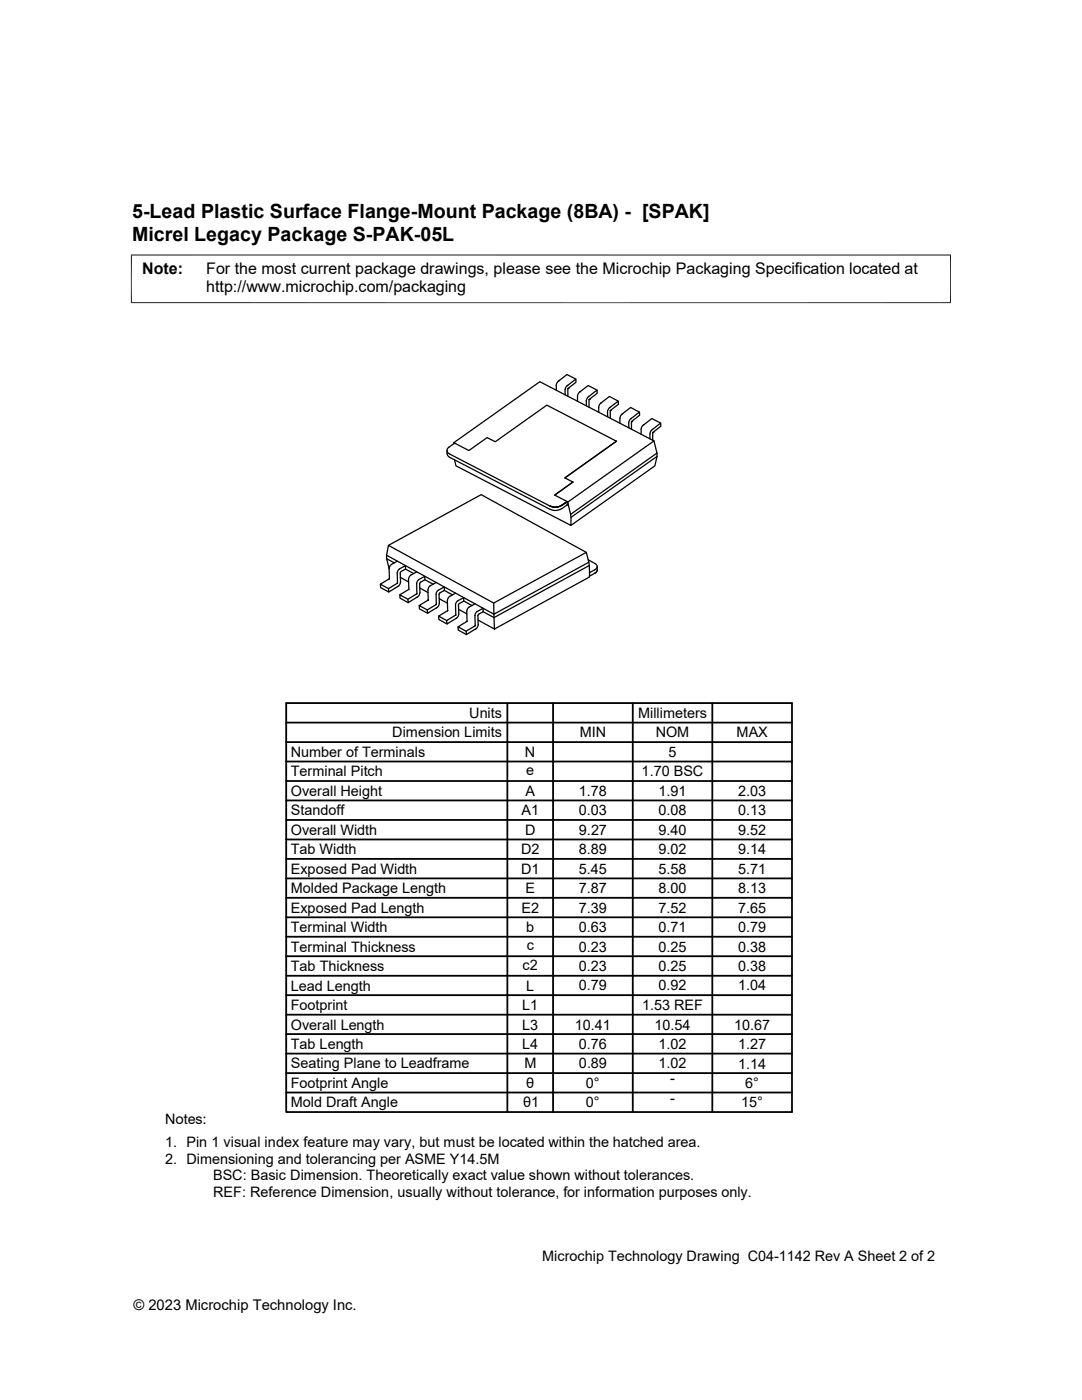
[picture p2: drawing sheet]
<svg xmlns="http://www.w3.org/2000/svg" width="216mm" height="279mm" viewBox="0 0 216 279" stroke-linecap="round" stroke-linejoin="round" font-family="sans-serif">
<defs><g id="words">
<g font-size="3.9">
<text x="26.4" y="43.5">5-Lead Plastic Surface Flange-Mount Package (8BA) - [SPAK]</text>
<text x="26.4" y="48.1">Micrel Legacy Package S-PAK-05L</text>
</g>
<g font-size="3.2">
<text x="28.4" y="54.7">Note:</text>
<text x="41.1" y="58.3">http://www.microchip.com/packaging</text>
<text x="41.1" y="54.7">For the most current package drawings, please see the Microchip Packaging Specification located at</text>
</g>
<g font-size="2.9">
<text x="93.6" y="143.3">Units</text>
<text x="127.3" y="143.3">Millimeters</text>
<text x="78.3" y="147.2">Dimension Limits</text>
<text x="115.7" y="147.2">MIN</text>
<text x="130.9" y="147.2">NOM</text>
<text x="147" y="147.2">MAX</text>
<text x="58" y="155">Terminal Pitch</text>
<text x="58" y="151.1">Number of Terminals</text>
<text x="104.7" y="151.1">N</text>
<text x="105" y="154.7">e</text>
<text x="128" y="155">1.70 BSC</text>
<text x="133.4" y="151">5</text>
<text x="58" y="158.8">Overall Height</text>
<text x="104.8" y="158.8">A</text>
<text x="115.5" y="158.8">1.78</text>
<text x="131.4" y="158.8">1.91</text>
<text x="147.3" y="158.8">2.03</text>
<text x="58" y="162.7">Standoff</text>
<text x="58" y="166.6">Overall Width</text>
<text x="104.1" y="162.7">A1</text>
<text x="104.8" y="166.6">D</text>
<text x="115.5" y="162.7">0.03</text>
<text x="115.5" y="166.6">9.27</text>
<text x="131.4" y="162.7">0.08</text>
<text x="131.4" y="166.6">9.40</text>
<text x="147.3" y="162.7">0.13</text>
<text x="147.3" y="166.6">9.52</text>
<text x="58" y="170.5">Tab Width</text>
<text x="104" y="170.4">D2</text>
<text x="115.5" y="170.4">8.89</text>
<text x="131.4" y="170.4">9.02</text>
<text x="147.3" y="170.4">9.14</text>
<text x="58" y="174.4">Exposed Pad Width</text>
<text x="58" y="178.3">Molded Package Length</text>
<text x="104" y="174.4">D1</text>
<text x="104.8" y="178.3">E</text>
<text x="115.5" y="178.2">7.87</text>
<text x="115.5" y="174.4">5.45</text>
<text x="131.4" y="178.2">8.00</text>
<text x="131.4" y="174.4">5.58</text>
<text x="147.3" y="178.2">8.13</text>
<text x="147.3" y="174.4">5.71</text>
<text x="58" y="182.2">Exposed Pad Length</text>
<text x="104" y="182.2">E2</text>
<text x="115.5" y="182.1">7.39</text>
<text x="131.4" y="182.1">7.52</text>
<text x="147.3" y="182.1">7.65</text>
<text x="58" y="186">Terminal Width</text>
<text x="58" y="189.9">Terminal Thickness</text>
<text x="105" y="186">b</text>
<text x="105.1" y="189.6">c</text>
<text x="115.5" y="186">0.63</text>
<text x="115.5" y="189.9">0.23</text>
<text x="131.4" y="186">0.71</text>
<text x="131.4" y="189.9">0.25</text>
<text x="147.3" y="186">0.79</text>
<text x="147.3" y="189.9">0.38</text>
<text x="58" y="197.7">Lead Length</text>
<text x="58" y="193.8">Tab Thickness</text>
<text x="104.3" y="193.5">c2</text>
<text x="105" y="197.7">L</text>
<text x="115.5" y="197.7">0.79</text>
<text x="115.5" y="193.8">0.23</text>
<text x="131.4" y="197.7">0.92</text>
<text x="131.4" y="193.8">0.25</text>
<text x="147.3" y="197.7">1.04</text>
<text x="147.3" y="193.8">0.38</text>
<text x="58" y="201.6">Footprint</text>
<text x="104.2" y="201.6">L1</text>
<text x="128.1" y="201.6">1.53 REF</text>
<text x="58" y="205.5">Overall Length</text>
<text x="58" y="209.4">Tab Length</text>
<text x="104.2" y="209.4">L4</text>
<text x="104.2" y="205.5">L3</text>
<text x="114.7" y="205.5">10.41</text>
<text x="115.5" y="209.3">0.76</text>
<text x="130.6" y="205.5">10.54</text>
<text x="131.4" y="209.3">1.02</text>
<text x="146.5" y="205.5">10.67</text>
<text x="147.3" y="209.4">1.27</text>
<text x="58" y="213.2">Seating Plane to Leadframe</text>
<text x="104.6" y="213.2">M</text>
<text x="115.5" y="213.2">0.89</text>
<text x="131.4" y="213.2">1.02</text>
<text x="147.3" y="213.3">1.14</text>
<text x="58" y="221">Mold Draft Angle</text>
<text x="58" y="217.1">Footprint Angle</text>
<text x="104.4" y="221">θ1</text>
<text x="105" y="217.1">θ</text>
<text x="116.9" y="221">0°</text>
<text x="116.9" y="217.1">0°</text>
<text x="133.7" y="220.1">-</text>
<text x="133.7" y="216.2">-</text>
<text x="147.9" y="221">15°</text>
<text x="148.7" y="217.1">6°</text>
<text x="32.9" y="224.4">Notes:</text>
<text x="32.9" y="229">1. Pin 1 visual index feature may vary, but must be located within the hatched area.</text>
<text x="32.9" y="232.3">2. Dimensioning and tolerancing per ASME Y14.5M</text>
<text x="42.5" y="238.9">REF: Reference Dimension, usually without tolerance, for information purposes only.</text>
<text x="42.5" y="235.6">BSC: Basic Dimension. Theoretically exact value shown without tolerances.</text>
<text x="108.2" y="251.7">Microchip Technology Drawing C04-1142 Rev A Sheet 2 of 2</text>
<text x="26.6" y="261.3">© 2023 Microchip Technology Inc.</text>
</g>
</g></defs>
<g fill="none" stroke="#000" stroke-width=".25">
<path d="M111 76.9v1M111.5 76h.1M111.5 76l-.4 .4-.1 .5M112.8 78.8v-1.2l.3-.5 1.8-1.5v.7l-1.6 1.3v1.5M113.3 76.9h.1M113.3 77.5h.1M114.9 75.6l-1.8-.9-1.6 1.3M115.8 78.2h.1M115.8 78.2l-.5 .7-.1 1.2M117 80v1M117.5 79.1h.1M117.6 79.7h.1"/>
<path d="M119.1 77.9l-1.7-1-1.6 1.3M89.2 89.9l.1 1 .5 .4 19.9 10.3a2.39 2.39 0 0 0 2.4-.1M89.5 89.3l1.2-.9 2.9 1.5 3.6-2.6 1.6 .9 10.3-7.3 13.9 7.2-10.3 7.3 1.6 .8-3.6 2.6 2.5 1.3a3.8 3.8 0 0 1-2 1.1h-.6l-.9-.2-19.9-10.4a.76 .76 0 0 1-.3-1.3zM90.6 88.3l-.1 .3M90.7 91.8l.3 1.2 22.9 11.9v-2.2M90.7 88.4l-.1-.1 17.1-12.1 22.8 11.8-17.2 12.2-.1-.1-1.1 .8 1.1-.8M114.3 96.2l-3.6 2.6M114.3 96.2h.1M117 80l.3-.7 1.8-1.4 .1 .6-1.7 1.3v1.5M120 80.4h.1M120 80.4l-.5 .7v1.2M121.2 83.2v-1.2l.3-.5 1.9-1.4v.6l-1.6 1.3v1.5"/>
<path d="M121.8 81.3h.1M121.8 81.9h.1M123 88.1l-10.3 7.3M123 88.1h.1M123.4 80.1l-1.8-1-1.6 1.3M124.2 82.6h.1M124.2 82.6l-.5 .7v1.2M125.5 85.4v-1.2l.3-.5 1.8-1.4v.6l-1.6 1.2v1.6M126 83.5h.1M126 84.1h.1M127.6 82.3l-1.8-1-1.6 1.3M128.5 84.8l-.5 .7-.1 1.2"/>
<path d="M128.5 84.8h.1M129.7 87.6v-1.2l.3-.5 1.8-1.5 .1 .7-1.7 1.2v1.6M130.2 85.7h.1M130.3 86.3h.1M130.5 88l.6 2.4M131.1 90.4l-17.2 12.3-.6-2.5M131.1 90.4v.7l-17.2 12.2M131.1 91.1l-.4 1.9-16.8 11.9M131.8 84.4l-1.7-.9-1.6 1.3M75.9 116.6v.7l1.7 .9M77.1 110.8l.4-2 21 11.6M77.1 110.8l21.5 11.8v.7l-2.2-1.2"/>
<path d="M77.1 110.8l.1 .7M77.2 111.5l1.5 .8M77.2 111.5l.4 2M77.5 108.8l18.5-10.1 21 11.5M77.6 113.5l.1 2M77.7 115.5l-1.8 1.1 1.6 .9M77.7 115.5h.1M78.1 112.7l-.3 .3-.1 .5M79.3 114.3v2.1M79.3 116.4l-1.8 1.1 .1 .7 1.9-1.2M79.3 112l-1.2 .6M79.3 116.4h.1"/>
<path d="M79.3 117.1h.1M79.8 118.7v.7l1.6 .9M79.9 115.2l1.6 .9M80.1 114l.8-.4v-.7l-1.3 .7-.3 .8M80.1 114.1l-.2 .3v1.8l-.1 .4-.3 .4M80.9 113.6l1.6 .9M81.6 117.6l-1.8 1.1 1.6 .9M81.6 117.6h-.1M83.2 114.1l-1.2 .7-.3 .3-.2 .5 .1 2M83.2 118.5h.1M83.2 119.2h.1M83.6 115.7l1.2-.7v.7l-1 .6v2"/>
<path d="M83.6 115.7l-.4 .6v2.2M83.8 117.3l1.6 1M83.8 118.3l-.3 .7-2.1 1.3v-.7l1.8-1.1M84.8 115.7l1.6 .9M85.4 119.8l-1.7 1 1.6 .9M85.4 119.8h.1M87 116.2l-1.1 .7-.4 .3-.1 .5v2.1M87.6 119.5l1.7 .9M87.8 118.3l.9-.5-.1-.7-1.1 .7-.4 .3-.1 .5v2.1M87.8 118.3l-.2 .3 .1 1.8M88.7 117.8l1.6 .9M89.3 119.8v2.1"/>
<path d="M90.9 118.4l-1.3 .7-.3 .7M92.5 120l1.7 .8M113.2 100.1v.7l-1.1 .7M113.2 100.1h.1M113.2 100.8l.2 .1M117.4 111.7l1.3 .8a.66 .66 0 0 1 .5 .6 .66 .66 0 0 1-.5 .6l-1.1 .6M117.5 112.2l.1 .7-19 10.4 .1 2.2M117.6 112.9v2.3l-18.9 10.3M117.6 115l1.1-.6zM119.2 113.1v.6M119.2 113.7l-.2 .5-.3 .2 .3-.2zM83.7 120.8v.7l1.6 .9"/>
<path d="M87 120.7h.1M87.1 121.3h.1M87.5 123l.1 .6 1.6 .9M87.7 120.4l-.4 .8-2 1.2v-.7l1.7-1.1M89.3 121.9h.1M89.3 121.9l-1.8 1.1 1.6 .8M90.9 122.8h.1M91 123.4h.1M91.2 120l1.3-.7v.7l-1 .6v2l-.1 .4-.2 .3-2 1.2-.1-.7 1.9-1.1-.1-2zM91.4 125.1v.7l1.7 .8M91.5 121.6l1.7 .9M93.2 124l-1.8 1.1 1.6 .9"/>
<path d="M93.2 124h.1M94.8 120.5l-1.2 .7-.3 .3-.1 .5v2M94.8 124.9h.1M94.8 125.6h.1M95.4 122.9v1.8M95.4 122.9l.1-.3 .9-.5v-.7l-1.2 .6-.3 .4-.1 .5v2M95.4 123.7l3.3 1.8M95.4 124.7l-.3 .7-2 1.2-.1-.6 1.8-1.1M98.5 120.4l18.5-10.2 .5 2-18.9 10.4z"/>
</g>
<path d="M26.1 50.9h163.7M26.2 50.8v9.7M189.7 50.8v9.7M26.1 60.4h163.7" fill="none" stroke="#000" stroke-width=".2"/>
<g fill="none" stroke="#000" stroke-width=".36">
<path d="M57.1 159.7h100.9M57.1 155.9h100.9M57.1 152h100.9M57.1 148.1h100.9M57.1 144.2h100.9M57.1 140.3h100.9v81.6h-100.9zM101.2 140.3v81.6M110.4 140.3v81.6M126.3 140.3v81.6M142.1 140.3v81.6M57.1 179.2h100.9M57.1 175.3h100.9"/>
<path d="M57.1 171.4h100.9M57.1 167.5h100.9M57.1 163.6h100.9M57.1 198.6h100.9M57.1 194.7h100.9M57.1 190.8h100.9M57.1 186.9h100.9M57.1 183.1h100.9M57.1 218h100.9M57.1 214.2h100.9M57.1 210.3h100.9M57.1 206.4h100.9"/>
<path d="M57.1 202.5h100.9"/>
</g>
<use href="#words"/>
</svg>
